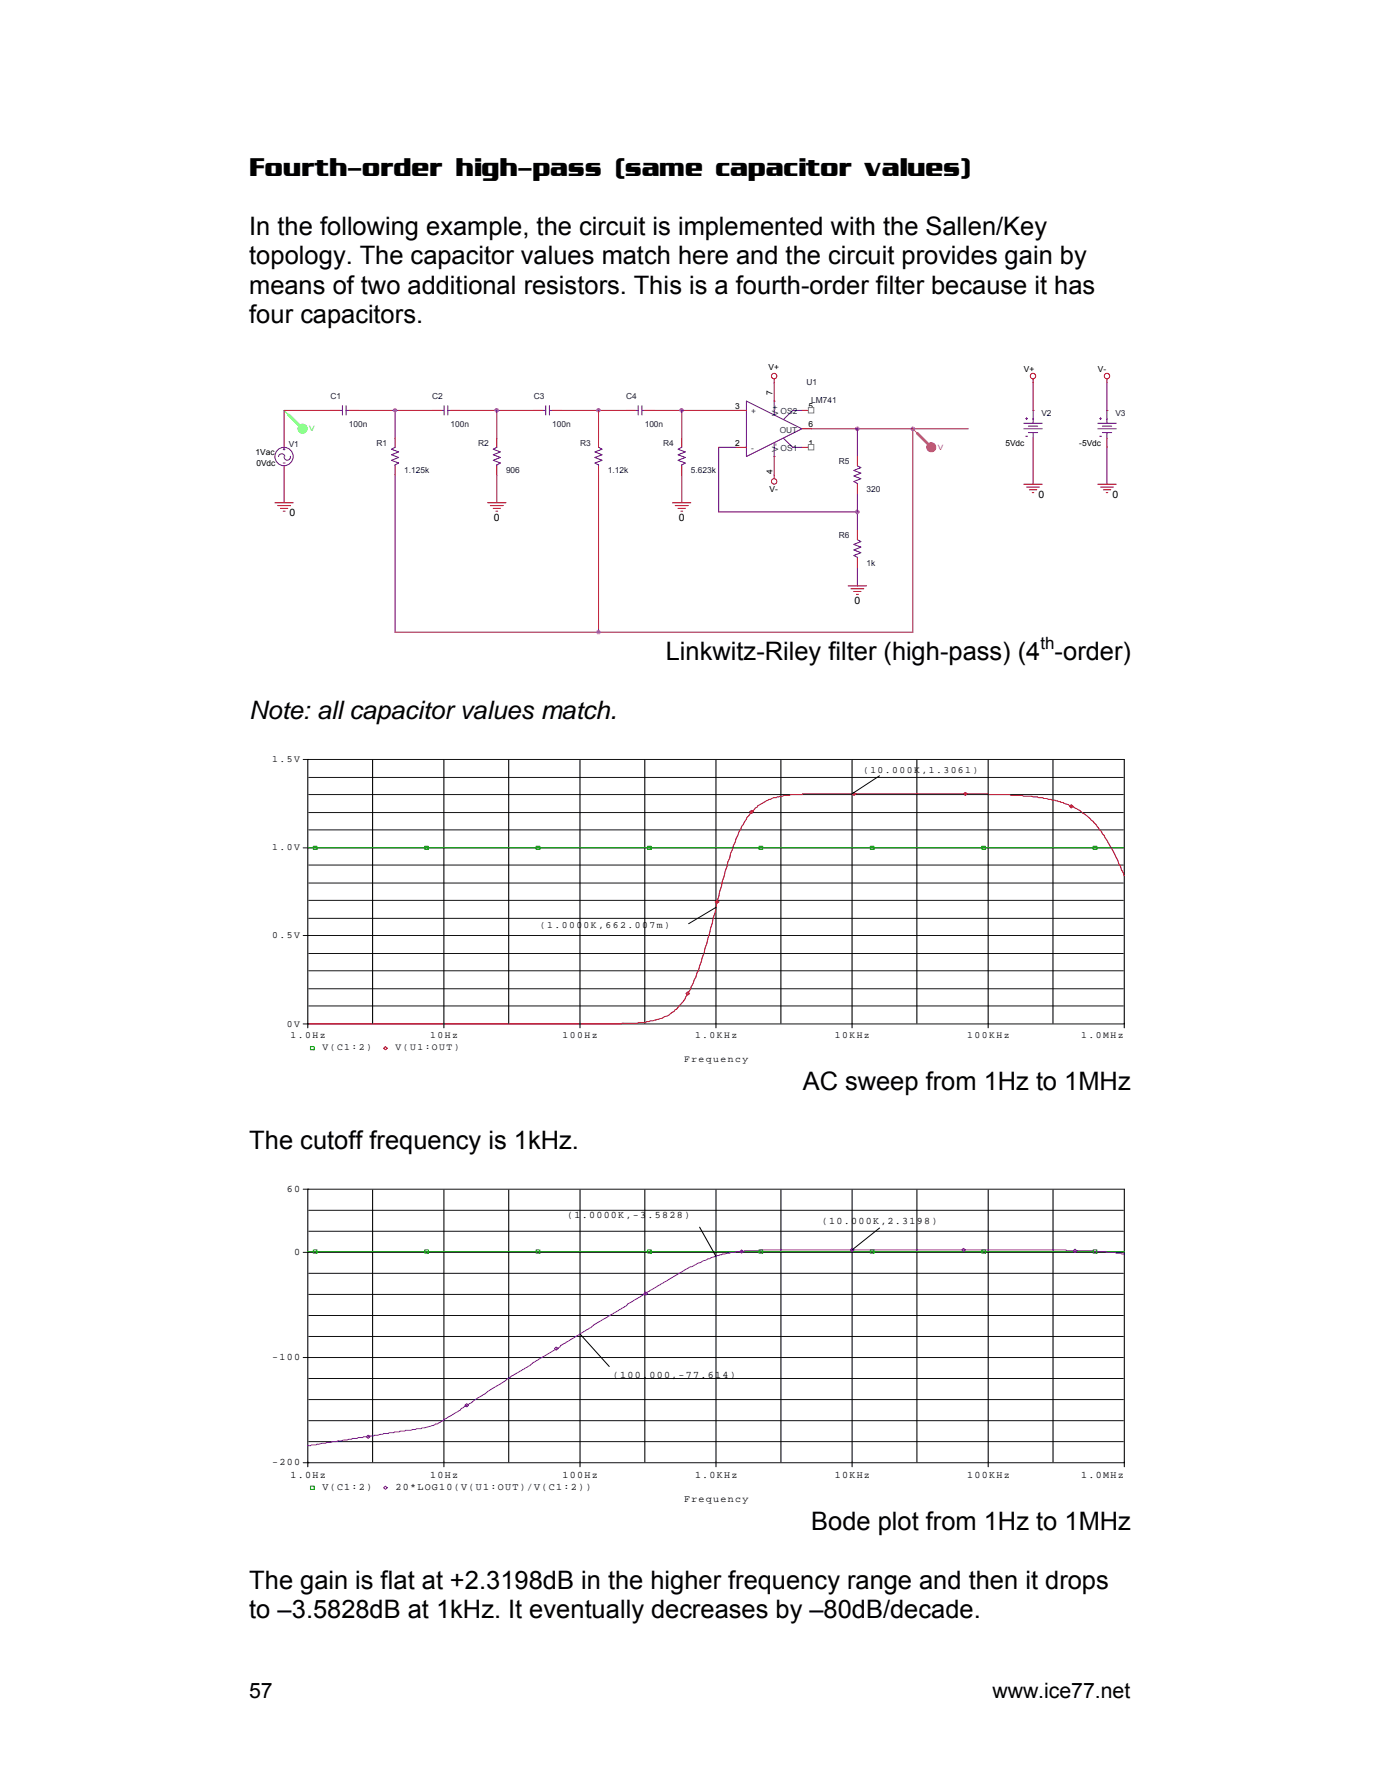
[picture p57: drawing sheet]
<svg xmlns="http://www.w3.org/2000/svg" width="216mm" height="279mm" viewBox="0 0 216 279" stroke-linecap="round" stroke-linejoin="round" font-family="sans-serif">
<defs><g id="words">
<g font-size="4">
<text x="39" y="27.5">Fourth-order high-pass (same capacitor values)</text>
<text x="39" y="36.8">In the following example, the circuit is implemented with the Sallen/Key</text>
<text x="39" y="41.4">topology. The capacitor values match here and the circuit provides gain by</text>
<text x="39" y="46">means of two additional resistors. This is a fourth-order filter because it has</text>
<text x="39" y="50.5">four capacitors.</text>
<text x="104.2" y="103.4">Linkwitz-Riley filter (high-pass) (4 -order)</text>
<text x="39" y="112.6">Note: all capacitor values match.</text>
<text x="125.6" y="170.6">AC sweep from 1Hz to 1MHz</text>
<text x="39" y="179.8">The cutoff frequency is 1kHz.</text>
<text x="126.9" y="239.5">Bode plot from 1Hz to 1MHz</text>
<text x="39" y="248.7">The gain is flat at +2.3198dB in the higher frequency range and then it drops</text>
<text x="39" y="253.3">to –3.5828dB at 1kHz. It eventually decreases by –80dB/decade.</text>
</g>
<g font-size="3.3">
<text x="39" y="265.7">57</text>
<text x="155.3" y="265.7">www.ice77.net</text>
</g>
<text font-size="2.6" x="162.8" y="101.5">th</text>
<g font-size="1.6">
<text x="162.5" y="78">0</text>
<text x="174.1" y="78">0</text>
<text x="45.3" y="80.8">0</text>
<text x="77.3" y="81.6">0</text>
<text x="106.2" y="81.6">0</text>
<text x="133.7" y="94.6">0</text>
<text x="44.9" y="186.6">60</text>
<text x="88.7" y="190.6">(1.0000K,-3.5828)</text>
<text x="128.6" y="191.6">(10.000K,2.3198)</text>
<text x="46" y="196.4">0</text>
<text x="42.6" y="212.9">-100</text>
<text x="95.9" y="215.7">(100.000,-77.614)</text>
<text x="42.6" y="229.4">-200</text>
<text x="45.4" y="231.3">1.0Hz</text>
<text x="50.4" y="233.2">V(C1:2)</text>
<text x="61.9" y="233.2">20*LOG10(V(U1:OUT)/V(C1:2))</text>
<text x="67.3" y="231.3">10Hz</text>
<text x="88" y="231.3">100Hz</text>
<text x="108.7" y="231.3">1.0KHz</text>
<text x="130.6" y="231.3">10KHz</text>
<text x="151.3" y="231.3">100KHz</text>
<text x="169.2" y="231.3">1.0MHz</text>
<text x="107" y="235.1">Frequency</text>
</g>
<g font-size="1.5">
<text x="42.6" y="119.3">1.5V</text>
<text x="135" y="121">(10.000K,1.3061)</text>
<text x="42.6" y="133.1">1.0V</text>
<text x="42.6" y="146.9">0.5V</text>
<text x="84.5" y="145.2">(1.0000K,662.007m)</text>
<text x="44.9" y="160.7">0V</text>
<text x="45.4" y="162.5">1.0Hz</text>
<text x="50.4" y="164.4">V(C1:2)</text>
<text x="61.9" y="164.4">V(U1:OUT)</text>
<text x="67.3" y="162.5">10Hz</text>
<text x="88" y="162.5">100Hz</text>
<text x="107" y="166.2">Frequency</text>
<text x="108.7" y="162.5">1.0KHz</text>
<text x="130.6" y="162.5">10KHz</text>
<text x="151.3" y="162.5">100KHz</text>
<text x="169.2" y="162.5">1.0MHz</text>
</g>
<g font-size="1.3">
<text x="120.2" y="57.9">V+</text>
<text x="160.2" y="58.2">V+</text>
<text x="171.7" y="58.2">V-</text>
<text x="115" y="64">3</text>
<text x="120.9" y="61.8" transform="rotate(-90 120.9 61.8)">7</text>
<text x="126.5" y="64">5</text>
<text x="40" y="71.2">1Vac</text>
<text x="115" y="69.8">2</text>
<text x="126.5" y="66.9">6</text>
<text x="126.5" y="69.8">1</text>
<text x="157.3" y="69.8">5Vdc</text>
<text x="168.8" y="69.8">-5Vdc</text>
<text x="40.1" y="72.9">0Vdc</text>
<text x="120.4" y="77">V-</text>
<text x="120.9" y="74.2" transform="rotate(-90 120.9 74.2)">4</text>
</g>
<g font-size="1.3" fill="#000080">
<text x="51.7" y="62.5">C1</text>
<text x="67.6" y="62.5">C2</text>
<text x="83.5" y="62.5">C3</text>
<text x="98" y="62.5">C4</text>
<text x="126.2" y="60.2">U1</text>
<text x="126.9" y="63.1">LM741</text>
<text x="162.9" y="65.1">V2</text>
<text x="174.5" y="65.1">V3</text>
<text x="45.2" y="69.9">V1</text>
<text x="54.6" y="66.9">100n</text>
<text x="58.9" y="69.8">R1</text>
<text x="70.5" y="66.9">100n</text>
<text x="74.8" y="69.8">R2</text>
<text x="86.4" y="66.9">100n</text>
<text x="90.7" y="69.8">R3</text>
<text x="100.9" y="66.9">100n</text>
<text x="103.8" y="69.8">R4</text>
<text x="63.2" y="74.1">1.125k</text>
<text x="79.2" y="74.1">906</text>
<text x="95.1" y="74.1">1.12k</text>
<text x="108.1" y="74.1">5.623k</text>
<text x="131.2" y="72.6">R5</text>
<text x="135.6" y="77">320</text>
<text x="131.2" y="84.2">R6</text>
<text x="135.6" y="88.6">1k</text>
</g>
<g font-size="1.3" fill="#004080">
<text x="117.5" y="64.8">+</text>
<text x="121.8" y="65.1" transform="rotate(-90 121.8 65.1)">V+</text>
<text x="122.1" y="64.8">OS2</text>
<text x="117.5" y="70.6">-</text>
<text x="121.8" y="70.7" transform="rotate(-90 121.8 70.7)">V-</text>
<text x="122" y="67.7">OUT</text>
<text x="122.1" y="70.6">OS1</text>
</g>
<text font-size="1.2" fill="#5f5" x="48.4" y="67.5">V</text>
<text font-size="1.2" fill="#f55" x="146.7" y="70.4">V</text>
</g></defs>
<g fill="none" stroke="#f00" stroke-width=".16">
<path d="M121.1 59.3v.6M173.2 59.3v.6M43 78.7h2.9M43.4 79.1h2.1M43.9 79.6h1.1M44.4 68.6v1.4M44.4 72.9v1.5M51.7 64.2h1.4M54.6 64.2h1.4M61.8 68.6v1.4M61.8 72.9v1.5M77.7 68.6v1.4"/>
<path d="M77.7 72.9v1.5M93.6 68.6v1.4M93.6 72.9v1.5M98 64.2h1.4M100.9 64.2h1.4M105.2 78.7h2.9M105.6 79.1h2.1M106.1 79.6h1.1M106.7 68.6v1.4M106.7 72.9v1.5M115.3 64.2h1.5M115.3 70h1.5"/>
<path d="M121.1 62.8h.1M121.1 71.5h.1M121.1 74.4v.5M125.5 64.2h1.4M125.5 70h1.4M125.5 67.1h1.4M171.7 75.8h2.9M172.2 76.2h2M172.6 76.7h1.2M173.1 77.1h.2M173.2 64.2h.1M173.2 68.6v1.4"/>
<path d="M44.3 80h.3M106.5 80h.3M132.7 91.7h2.9M133.1 92.2h2M133.6 92.6h1.1M134 93h.3"/>
<circle cx="121.1" cy="58.9" r=".43"/>
<circle cx="173.2" cy="58.9" r=".43"/>
<circle cx="121.1" cy="75.4" r=".43"/>
</g>
<g fill="none" stroke="#00f" stroke-width=".16">
<path d="M44.3 72.5h.3M44.3 70.3h.3M44.4 70.2v.2M44.6 71.4a.5 .5 0 0 0-.5-.4 .5 .5 0 0 0-.5 .5M45.4 71.4a.5 .5 0 0 1-.4 .6 .5 .5 0 0 1-.6-.5M53.1 64.2h.5M53.6 63.5v1.5M54.1 63.5v1.5M54.1 64.2h.5M61.8 70l-.6 .3 1.2 .4-1.2 .5 1.2 .4-1.2 .5 1.2 .4-.6 .3v.1M77.7 70l-.5 .3 1.1 .4-1.1 .5 1.1 .4-1.1 .5 1.1 .4-.6 .3v.1M93.6 70l.6 .3-1.2 .4 1.2 .5-1.2 .4 1.2 .5-1.2 .4 .6 .3v.1"/>
<path d="M99.4 64.2h.4M99.8 63.5v1.5M100.4 63.5v1.5M100.4 64.2h.5M106.7 70l-.6 .3 1.1 .4-1.1 .5 1.1 .4-1.1 .5 1.1 .4-.5 .3v.1M116.8 62.8l8.7 4.3-8.7 4.4zM121.1 62.8v2.2M121.1 69.3v2.2M122.6 68.6l1.4 1.4h1.5M125.5 64.2h-1.5l-1.4 1.5M171.7 67.1h2.9M171.7 66.3h2.9"/>
<path d="M172 65.5h.3M172 68.3h.3M172.2 65.4v.3M172.5 66.7h1.4M172.5 67.7h1.4M173.2 64.2v2.1M173.2 67.7v.9"/>
<circle cx="44.4" cy="71.5" r="1.44"/>
</g>
<g fill="none" stroke="#800040" stroke-width=".16">
<path d="M121.1 59.9v2.9M44.4 64.2h7.3M56 64.2h5.8v4.4M61.8 64.2h5.8M71.9 64.2h5.8M77.7 74.4v4.3M87.8 64.2h10.2M93.6 74.4v24.6h-31.8M93.6 64.2v4.4M102.3 64.2h4.4M115.3 70h-2.9v10.1M126.9 67.1h24.6"/>
<path d="M134.1 67.1v4.4M142.8 67.1v31.9M134.1 80.1v2.9"/>
</g>
<g fill="#f0f" stroke="#f0f" stroke-width=".16">
<circle cx="142.8" cy="67.1" r=".28"/>
<circle cx="134.1" cy="67.1" r=".28"/>
<circle cx="106.6" cy="64.2" r=".28"/>
<circle cx="61.8" cy="64.2" r=".28"/>
<circle cx="93.6" cy="64.2" r=".28"/>
</g>
<circle cx="145.7" cy="70" r=".71" fill="#f55" stroke="#f55" stroke-width=".16"/>
<path d="M142.8 67.1l2.9 2.9" fill="none" stroke="#f55" stroke-width=".16"/>
<path d="M143.5 67.8l2.2 2.2" fill="none" stroke="#f55" stroke-width=".43"/>
<circle cx="47.3" cy="67.1" r=".71" fill="#5f5" stroke="#5f5" stroke-width=".16"/>
<path d="M44.5 64.2l2.8 2.9" fill="none" stroke="#5f5" stroke-width=".16"/>
<path d="M45.2 65l2.1 2.1" fill="none" stroke="#5f5" stroke-width=".43"/>
<g fill="#fff" stroke="#808080" stroke-width=".16">
<path d="M126.5 69.6h.8v.8h-.8z" fill-rule="evenodd"/>
<path d="M126.5 63.8h.8v.8h-.8z" fill-rule="evenodd"/>
</g>
<g fill="none" stroke="#800040" stroke-width=".16">
<path d="M161.6 59.9v4.3M173.2 59.9v4.3M44.4 64.2v4.4M44.4 74.4v4.3M61.8 74.4v24.6M83.5 64.2h-5.8v4.4M106.7 74.4v4.3M115.3 64.2h-8.6v4.4M121.1 71.5v2.9M134.1 77.3v2.8h-21.7M161.6 70v5.8M173.2 70v5.8"/>
<path d="M93.6 99h49.2M134.1 88.8v2.9"/>
</g>
<g fill="none" stroke="#f00" stroke-width=".16">
<path d="M161.6 59.3v.6M67.6 64.2h1.4M70.5 64.2h1.4M76.3 78.7h2.9M76.7 79.1h2M77.2 79.6h1.1M83.5 64.2h1.5M86.4 64.2h1.4M134.1 71.5v1.4M134.1 75.8v1.5M160.2 75.8h2.9M160.6 76.2h2"/>
<path d="M161 76.7h1.2M161.5 77.1h.3M161.6 64.2h.1M161.6 68.6v1.4M77.6 80h.3M134.1 83v1.5M134.1 87.4v1.4"/>
<circle cx="161.6" cy="58.9" r=".43"/>
</g>
<g fill="#f0f" stroke="#f0f" stroke-width=".16">
<circle cx="134.1" cy="80.1" r=".28"/>
<circle cx="77.7" cy="64.2" r=".28"/>
<circle cx="93.6" cy="98.9" r=".28"/>
</g>
<g fill="none" stroke="#00f" stroke-width=".16">
<path d="M69 64.2h.5M69.5 63.5v1.5M70.1 63.5v1.5M70.1 64.2h.4M85 64.2h.4M85.4 63.5v1.5M86 63.5v1.5M86 64.2h.4M134.1 72.9l.6 .3-1.1 .4 1.1 .5-1.1 .4 1.1 .4-1.1 .5 .5 .3v.1M160.2 66.3h2.9M160.2 67.1h2.9M160.5 65.5h.3"/>
<path d="M160.5 68.3h.3M160.6 65.4v.3M160.9 66.7h1.4M160.9 67.7h1.4M161.6 64.2v2.1M161.6 67.7v.9M134.1 84.5l.6 .3-1.1 .4 1.1 .4-1.1 .5 1.1 .4-1.1 .5 .5 .2v.2"/>
</g>
<g fill="none" stroke="#000" stroke-width=".16">
<path d="M47.4 118.9h128.5v42M48.2 118.9v42M58.3 119v41.2M69.4 119v41.9M79.6 119v41.2M90.7 119v41.9M100.9 119v41.2M112 119v41.9M122.2 119v41.2M133.3 119v41.9M143.4 119v41.2M154.6 119v41.9"/>
<path d="M164.7 119v41.2M48.3 138.2h127.4M48.3 135.4h127.4M48.3 129.9h127.4M48.3 127.2h127.4M48.3 124.4h127.4M48.3 121.7h127.4M137.6 121.4l-4.3 2.8M175.7 132.7h-128.3M48.3 157.5h127.4M48.3 154.8h127.4M48.3 152h127.4"/>
<path d="M48.3 149.2h127.4M48.3 143.7h127.4M48.3 140.9h127.4M112 142l-4.3 2.6M175.7 146.4h-128.3M47.4 160.3h128.5M47.4 186.1h128.5v43.5M47.4 196h128.4M48.2 186.1v43.5M48.3 199.3h127.5M48.3 192.7h127.5M48.3 189.4h127.5"/>
<path d="M58.3 186.3v42.5M69.4 186.3v43.3M79.6 186.3v42.5M90.7 186.3v43.3M100.9 186.3v42.5M109.5 192.1l2.5 4.6M112 186.3v43.3M122.2 186.3v42.5M133.3 186.3v43.3M137.6 192.2l-4.3 3.4M143.4 186.3v42.5M154.6 186.3v43.3"/>
<path d="M164.7 186.3v42.5M47.4 212.5h128.4M48.3 219.1h127.5M48.3 215.8h127.5M48.3 209.2h127.5M48.3 205.9h127.5M48.3 202.6h127.5M90.7 208.8l4.6 5.1M47.4 229h128.5M48.3 225.7h127.5M48.3 222.4h127.5"/>
</g>
<g fill="none" stroke="#0a0" stroke-width=".16">
<path d="M48.2 132.7h127.7M49 132.5h.6v.4h-.6zM66.4 132.5h.6v.4h-.6zM83.9 132.5h.6v.4h-.6zM101.3 132.5h.6v.4h-.6zM118.7 132.5h.6v.4h-.6zM136.2 132.5h.5v.4h-.5zM153.6 132.5h.6v.4h-.6zM171 132.5h.6v.4h-.6zM48.6 163.8h.5v.5h-.5zM48.2 195.9h127.7M49 195.6h.6v.6h-.6z"/>
<path d="M66.4 195.6h.6v.6h-.6zM83.9 195.6h.6v.6h-.6zM101.3 195.6h.6v.6h-.6zM118.7 195.6h.6v.6h-.6zM136.2 195.6h.5v.6h-.5zM153.6 195.6h.6v.6h-.6zM171 195.6h.6v.6h-.6zM48.6 232.6h.6v.5h-.6z"/>
</g>
<path d="M117.3 127.1l.3-.3 .3 .3-.3 .2zM133.3 124.2l.3-.2 .3 .2-.3 .3zM150.7 124.2l.3-.2 .3 .2-.3 .3zM167.3 126.2l.3-.2 .3 .2-.3 .3zM175.9 137.1l-.5-1a25.7 25.7 0 0 0-4.4-7.6l-.3-.1a10.6 10.6 0 0 0-6.1-3.2l-.1-.1-1.2-.1-.1-.1h-.7l-.2-.2h-.7l-.1-.1-3.3-.1-.2-.1h-3.3l-.1-.2h-29l-.1 .2-2.9 .1-.2 .1h-.4l-1.3 .4a7.6 7.6 0 0 0-4 3.3 16.1 16.1 0 0 0-1.7 3.5l-.7 1.8-.1 .7-.3 .6-1.3 4.7a126.4 126.4 0 0 1-3.7 13.3l-.7 1.5a9.4 9.4 0 0 1-3.9 4.7l-1.3 .5-.8 .2h-.5l-.1 .1h-.4l-.2 .1h-1.1l-.2 .2h-2.3l-.3 .1h-48.9M107.3 155.5l.3-.2 .3 .2-.3 .2zM111.9 141.2l.3-.3 .3 .3-.3 .2zM60 164.1l.3-.3 .3 .3-.3 .2z" fill="none" stroke="#a00" stroke-width=".16"/>
<path d="M115.7 195.9l.3-.3 .3 .3-.3 .3zM133 195.6l.3-.2 .3 .2-.3 .3zM150.5 195.6l.3-.2 .2 .2-.2 .3zM167.9 195.8l.3-.3 .3 .3-.3 .2zM175.9 196.3l-1.3-.1-.1-.2h-1.3l-.3-.1h-1.7l-.2-.1h-4.1l-.1-.2h-47.8l-.1 .2h-2.4l-.2 .1h-1.1l-.2 .1h-.7l-.1 .2-1.2 .1-.1 .1a14.1 14.1 0 0 0-3.4 1.3l-1.8 .7-9.5 5.7-.2 .3-5 2.9-.5 .5-4.8 2.8-.1 .2-7.6 4.6-1.1 .8-4.5 2.8-.7 .6-1.5 .9-.2 .2-2.1 1.3a8.1 8.1 0 0 1-3.9 1.5l-.1 .1h-.7l-.2 .2-.7 .1h-.9l-.1 .1h-.7l-.2 .1h-.7l-.1 .2-1.6 .1-.1 .1-1.3 .1-.2 .2h-.7l-.1 .1-1.6 .1-.1 .1h-.7l-.2 .2-.7 .1-6.1 .9M72.7 220l.3-.3 .3 .3-.3 .2zM86.7 211.1l.3-.3 .3 .3-.3 .2zM100.7 202.5l.3-.3 .3 .3-.3 .2zM57.3 224.9l.3-.3 .3 .3-.3 .2zM60 232.9l.3-.3 .3 .3-.3 .2z" fill="none" stroke="#5400ff" stroke-width=".16"/>
<use href="#words"/>
</svg>
